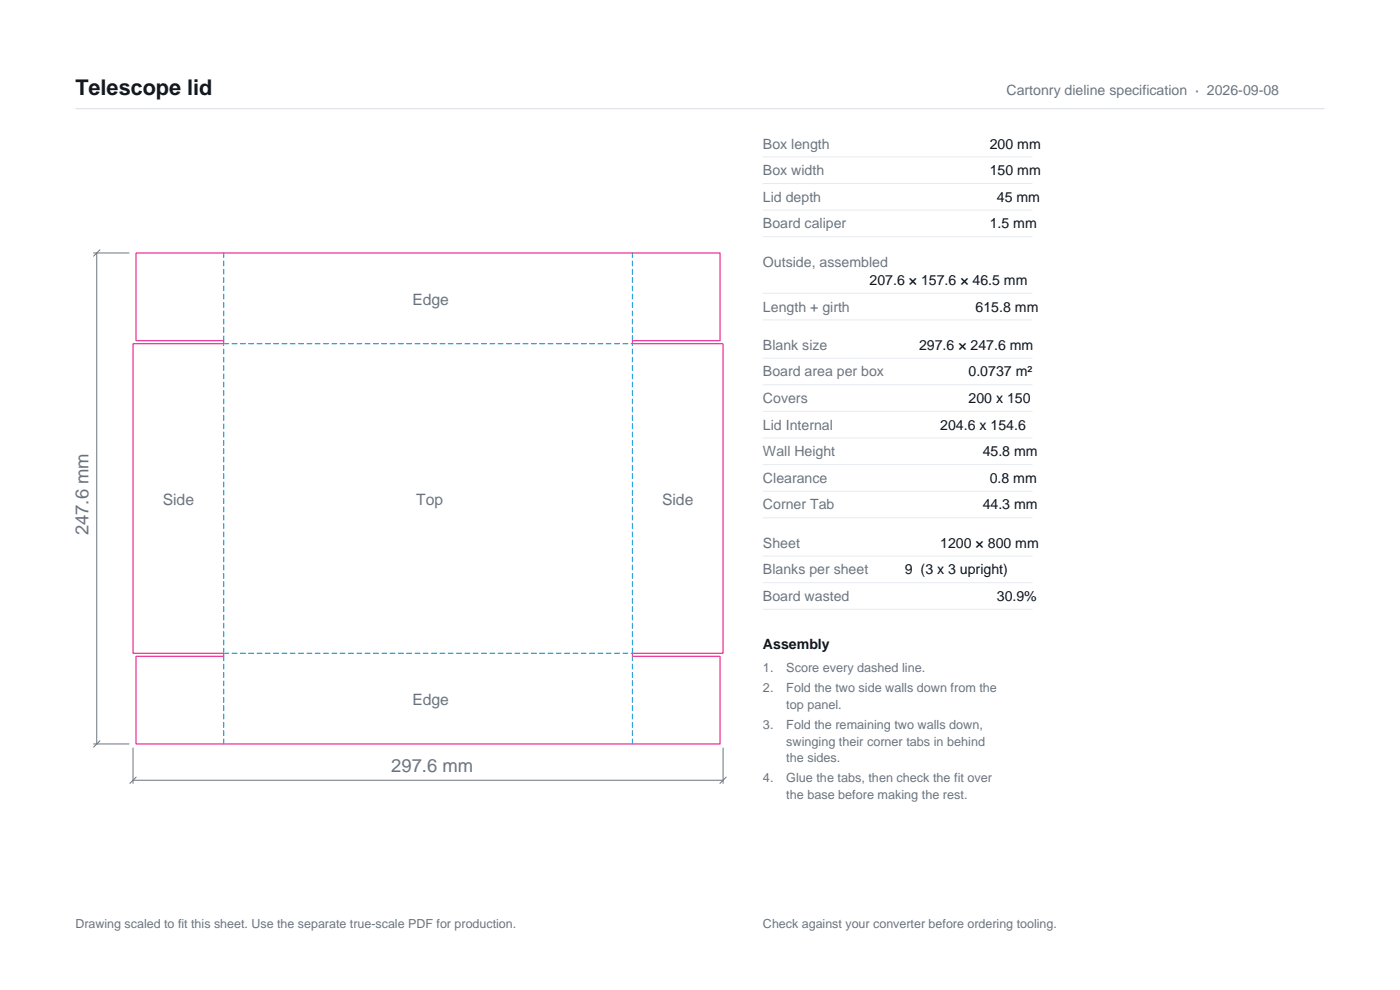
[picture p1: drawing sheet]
<svg xmlns="http://www.w3.org/2000/svg" width="297mm" height="210mm" viewBox="0 0 297 210" stroke-linecap="round" stroke-linejoin="round" font-family="sans-serif">
<defs><g id="words">
<text font-size="4.6" fill="#12171c" x="16" y="20.2">Telescope lid</text>
<g font-size="3.9" fill="#6b7580">
<text x="18.8" y="113.6" transform="rotate(-90 18.8 113.6)">247.6 mm</text>
<text x="83" y="163.7">297.6 mm</text>
</g>
<g font-size="3.3" fill="#6b7580">
<text x="87.5" y="64.7">Edge</text>
<text x="34.5" y="107.1">Side</text>
<text x="88.3" y="107.1">Top</text>
<text x="140.5" y="107.1">Side</text>
<text x="87.5" y="149.6">Edge</text>
</g>
<g font-size="3" fill="#6b7580">
<text x="213.5" y="20.2">Cartonry dieline specification · 2026-09-08</text>
<text x="161.9" y="31.5">Box length</text>
<text x="161.9" y="37.2">Box width</text>
<text x="161.9" y="42.8">Lid depth</text>
<text x="161.9" y="48.5">Board caliper</text>
<text x="161.9" y="56.6">Outside, assembled</text>
<text x="161.9" y="66.1">Length + girth</text>
<text x="161.9" y="74.2">Blank size</text>
<text x="161.9" y="79.9">Board area per box</text>
<text x="161.9" y="85.5">Covers</text>
<text x="161.9" y="91.1">Lid Internal</text>
<text x="161.9" y="96.8">Wall Height</text>
<text x="161.9" y="102.4">Clearance</text>
<text x="161.9" y="108.1">Corner Tab</text>
<text x="161.9" y="116.2">Sheet</text>
<text x="161.9" y="121.8">Blanks per sheet</text>
<text x="161.9" y="127.5">Board wasted</text>
</g>
<g font-size="3" fill="#12171c">
<text x="210" y="31.5">200 mm</text>
<text x="210" y="37.2">150 mm</text>
<text x="211.5" y="42.8">45 mm</text>
<text x="210" y="48.5">1.5 mm</text>
<text x="184.5" y="60.5">207.6 × 157.6 × 46.5 mm</text>
<text x="207" y="66.1">615.8 mm</text>
<text x="195" y="74.2">297.6 × 247.6 mm</text>
<text x="205.5" y="79.9">0.0737 m²</text>
<text x="205.5" y="85.5">200 x 150</text>
<text x="199.5" y="91.1">204.6 x 154.6</text>
<text x="208.5" y="96.8">45.8 mm</text>
<text x="210" y="102.4">0.8 mm</text>
<text x="208.5" y="108.1">44.3 mm</text>
<text x="199.5" y="116.2">1200 × 800 mm</text>
<text x="192" y="121.8">9 (3 x 3 upright)</text>
<text x="211.5" y="127.5">30.9%</text>
<text x="161.9" y="137.7">Assembly</text>
</g>
<g font-size="2.7" fill="#6b7580">
<text x="161.9" y="142.6">1.</text>
<text x="166.8" y="142.6">Score every dashed line.</text>
<text x="161.9" y="146.9">2.</text>
<text x="166.8" y="146.9">Fold the two side walls down from the</text>
<text x="161.9" y="154.6">3.</text>
<text x="166.8" y="150.4">top panel.</text>
<text x="166.8" y="154.6">Fold the remaining two walls down,</text>
<text x="166.8" y="158.2">swinging their corner tabs in behind</text>
<text x="166.8" y="161.7">the sides.</text>
<text x="161.9" y="165.9">4.</text>
<text x="166.8" y="165.9">Glue the tabs, then check the fit over</text>
<text x="166.8" y="169.5">the base before making the rest.</text>
</g>
<g font-size="2.6" fill="#6b7580">
<text x="16" y="196.8">Drawing scaled to fit this sheet. Use the separate true-scale PDF for production.</text>
<text x="161.9" y="196.8">Check against your converter before ordering tooling.</text>
</g>
</g></defs>
<path d="M16 23.1h265" fill="none" stroke="#d9dee3" stroke-width=".21"/>
<path d="M19.9 53.7h7.5M20.5 53.7v104.1M21.2 53l-1.3 1.3M19.9 157.8h7.5M21.2 157.1l-1.3 1.4M28.2 158.7v7.5M153.4 158.7v7.5M28.2 165.5h125.2M28.9 164.8l-1.4 1.4M154.1 164.8l-1.4 1.4" fill="none" stroke="#6b7580" stroke-width=".21"/>
<path d="M47.5 72.9h86.7M47.5 72.3v-18.6M134.2 72.3v-18.6M47.5 138.6h86.7M47.5 138.6v-65.7M134.2 138.6v-65.7M47.5 157.8v-18.6M134.2 157.8v-18.6" fill="none" stroke="#008fd4" stroke-width=".21" stroke-dasharray="1.1 .7"/>
<path d="M28.9 53.7h123.9v18.6h-18.6v.6h19.2v65.7h-19.2v.6h18.6v18.6h-123.9v-18.6h18.6v-.6h-19.3v-65.7h19.3v-.6h-18.6z" fill="none" stroke="#e6007d" stroke-width=".21"/>
<g fill="none" stroke="#e6ebf0" stroke-width=".21">
<path d="M161.9 33.3h57.1M161.9 38.9h57.1M161.9 44.6h57.1M161.9 50.2h57.1M161.9 62.2h57.1M161.9 67.9h57.1M161.9 76h57.1M161.9 81.6h57.1M161.9 87.3h57.1M161.9 92.9h57.1M161.9 98.6h57.1M161.9 104.2h57.1"/>
<path d="M161.9 109.8h57.1M161.9 118h57.1M161.9 123.6h57.1M161.9 129.2h57.1"/>
</g>
<use href="#words"/>
</svg>
